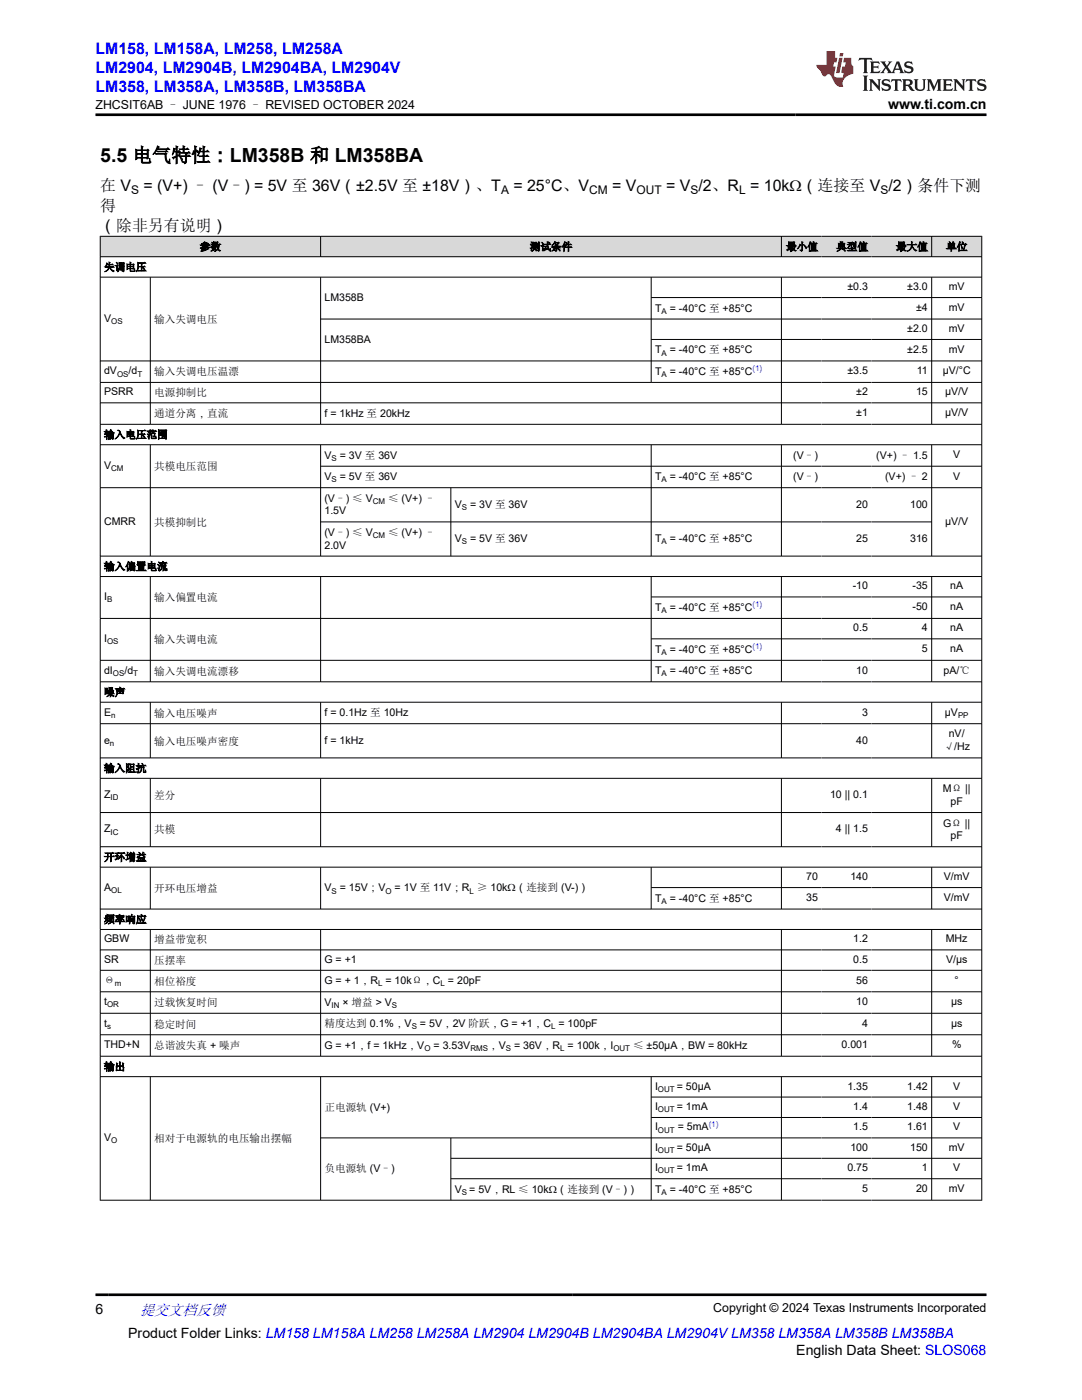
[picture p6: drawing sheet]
<svg xmlns="http://www.w3.org/2000/svg" width="216mm" height="279mm" viewBox="0 0 216 279" stroke-linecap="round" stroke-linejoin="round" font-family="sans-serif">
<defs><g id="words">
<text font-size="3.9" x="20" y="32.3">5.5 电气特性：LM358B 和 LM358BA</text>
<g font-size="3.2" fill="#00f">
<text x="19" y="10.7">LM158, LM158A, LM258, LM258A</text>
<text x="19" y="14.5">LM2904, LM2904B, LM2904BA, LM2904V</text>
<text x="19" y="18.3">LM358, LM358A, LM358B, LM358BA</text>
</g>
<g font-size="3.2">
<text x="20" y="38.1">在 V</text>
<text x="28.6" y="38.1">= (V+) – (V–) = 5V 至 36V（±2.5V 至 ±18V）、T</text>
<text x="102.4" y="38.1">= 25°C、V</text>
<text x="122.2" y="38.1">= V</text>
<text x="132.9" y="38.1">= V /2、R = 10kΩ（连接至 V /2）条件下测</text>
<text x="20" y="42.2">得</text>
<text x="20" y="46">（除非另有说明）</text>
</g>
<text font-size="3" fill="#00f" x="27.9" y="262.4">提交文档反馈</text>
<g font-size="2.8">
<text x="177.2" y="21.7">www.ti.com.cn</text>
<text x="19" y="262.1">6</text>
<text x="25.6" y="266.9">Product Folder Links: LM158 LM158A LM258 LM258A LM2904 LM2904B LM2904BA LM2904V LM358 LM358A LM358B LM358BA</text>
<text x="158.9" y="270.3">English Data Sheet: SLOS068</text>
</g>
<g font-size="2.5">
<text x="19.1" y="21.8">ZHCSIT6AB – JUNE 1976 – REVISED OCTOBER 2024</text>
<text x="142.3" y="261.8">Copyright © 2024 Texas Instruments Incorporated</text>
</g>
<g font-size="2.4">
<text x="26.2" y="38.7">S</text>
<text x="100" y="38.7">A</text>
<text x="117.6" y="38.7">CM</text>
<text x="127" y="38.7">OUT</text>
<text x="137.8" y="38.7">S</text>
<text x="147.5" y="38.7">L</text>
<text x="175.7" y="38.7">S</text>
</g>
<g font-size="2.1">
<text x="39.9" y="50">参数</text>
<text x="105.7" y="50">测试条件</text>
<text x="156.9" y="50">最小值</text>
<text x="166.9" y="50">典型值</text>
<text x="178.8" y="50">最大值</text>
<text x="188.8" y="50">单位</text>
<text x="20.8" y="54">失调电压</text>
<text x="169.1" y="57.9">±0.3</text>
<text x="181" y="57.9">±3.0</text>
<text x="189.3" y="57.9">mV</text>
<text x="20.8" y="64.2">V</text>
<text x="30.8" y="64.4">输入失调电压</text>
<text x="64.7" y="60">LM358B</text>
<text x="130.7" y="62.2">T</text>
<text x="133.6" y="62.2">= -40°C 至 +85°C</text>
<text x="182.8" y="62.1">±4</text>
<text x="189.3" y="62.1">mV</text>
<text x="64.7" y="68.4">LM358BA</text>
<text x="130.7" y="70.5">T</text>
<text x="133.6" y="70.5">= -40°C 至 +85°C</text>
<text x="181" y="66.3">±2.0</text>
<text x="181" y="70.4">±2.5</text>
<text x="189.3" y="66.3">mV</text>
<text x="189.3" y="70.4">mV</text>
<text x="20.8" y="74.7">dV</text>
<text x="25.7" y="74.7">/d</text>
<text x="30.8" y="74.9">输入失调电压温漂</text>
<text x="130.7" y="74.8">T</text>
<text x="133.6" y="74.8">= -40°C 至 +85°C</text>
<text x="169.1" y="74.7">±3.5</text>
<text x="182.9" y="74.7">11</text>
<text x="188.1" y="74.7">µV/°C</text>
<text x="20.8" y="78.9">PSRR</text>
<text x="30.8" y="79.1">电源抑制比</text>
<text x="30.8" y="83.2">通道分离，直流</text>
<text x="64.7" y="83.2">f = 1kHz 至 20kHz</text>
<text x="170.9" y="78.9">±2</text>
<text x="170.9" y="83.1">±1</text>
<text x="182.8" y="78.9">15</text>
<text x="188.6" y="78.9">µV/V</text>
<text x="188.6" y="83.1">µV/V</text>
<text x="20.8" y="87.5">输入电压范围</text>
<text x="20.8" y="93.6">V</text>
<text x="30.8" y="93.8">共模电压范围</text>
<text x="64.7" y="91.6">V</text>
<text x="64.7" y="95.8">V</text>
<text x="67.8" y="91.6">= 3V 至 36V</text>
<text x="67.8" y="95.8">= 5V 至 36V</text>
<text x="130.7" y="95.8">T</text>
<text x="133.6" y="95.8">= -40°C 至 +85°C</text>
<text x="158.3" y="91.6">(V–)</text>
<text x="158.3" y="95.8">(V–)</text>
<text x="174.8" y="91.6">(V+) – 1.5</text>
<text x="176.6" y="95.8">(V+) – 2</text>
<text x="190.2" y="91.4">V</text>
<text x="190.2" y="95.7">V</text>
<text x="64.7" y="100.1">(V–) ≤ V</text>
<text x="77.4" y="100.1">≤ (V+) –</text>
<text x="90.7" y="101.4">V</text>
<text x="93.8" y="101.4">= 3V 至 36V</text>
<text x="170.9" y="101.3">20</text>
<text x="181.6" y="101.3">100</text>
<text x="20.8" y="104.7">CMRR</text>
<text x="30.8" y="104.9">共模抑制比</text>
<text x="64.7" y="107">(V–) ≤ V</text>
<text x="64.7" y="102.7">1.5V</text>
<text x="77.4" y="107">≤ (V+) –</text>
<text x="188.6" y="104.7">µV/V</text>
<text x="20.8" y="113.8">输入偏置电流</text>
<text x="64.7" y="109.5">2.0V</text>
<text x="90.7" y="108.2">V</text>
<text x="93.8" y="108.2">= 5V 至 36V</text>
<text x="130.7" y="108.2">T</text>
<text x="133.6" y="108.2">= -40°C 至 +85°C</text>
<text x="170.9" y="108.1">25</text>
<text x="181.6" y="108.1">316</text>
<text x="20.8" y="119.8">I</text>
<text x="170.1" y="117.6">-10</text>
<text x="182.1" y="117.6">-35</text>
<text x="189.6" y="117.6">nA</text>
<text x="30.8" y="120">输入偏置电流</text>
<text x="130.7" y="121.9">T</text>
<text x="133.6" y="121.9">= -40°C 至 +85°C</text>
<text x="182.1" y="121.8">-50</text>
<text x="189.6" y="121.8">nA</text>
<text x="20.8" y="128.1">I</text>
<text x="30.8" y="128.4">输入失调电流</text>
<text x="130.7" y="130.3">T</text>
<text x="133.6" y="130.3">= -40°C 至 +85°C</text>
<text x="170.3" y="126">0.5</text>
<text x="184" y="126">4</text>
<text x="184" y="130.2">5</text>
<text x="189.6" y="126">nA</text>
<text x="189.6" y="130.2">nA</text>
<text x="20.8" y="134.5">dI</text>
<text x="24.8" y="134.5">/d</text>
<text x="30.8" y="134.7">输入失调电流漂移</text>
<text x="130.7" y="134.6">T</text>
<text x="133.6" y="134.6">= -40°C 至 +85°C</text>
<text x="170.9" y="134.5">10</text>
<text x="188.3" y="134.6">pA/℃</text>
<text x="20.8" y="138.9">噪声</text>
<text x="20.8" y="142.8">E</text>
<text x="30.8" y="143">输入电压噪声</text>
<text x="64.7" y="142.9">f = 0.1Hz 至 10Hz</text>
<text x="172" y="142.8">3</text>
<text x="188.5" y="142.8">µV</text>
<text x="20.8" y="148.4">e</text>
<text x="30.8" y="148.6">输入电压噪声密度</text>
<text x="64.7" y="148.4">f = 1kHz</text>
<text x="170.9" y="148.4">40</text>
<text x="188.3" y="149.8">√/Hz</text>
<text x="189.3" y="147">nV/</text>
<text x="20.8" y="154.1">输入阻抗</text>
<text x="20.8" y="159.3">Z</text>
<text x="30.8" y="159.5">差分</text>
<text x="165.6" y="159.3">10 || 0.1</text>
<text x="188.1" y="158.1">MΩ ||</text>
<text x="189.7" y="160.7">pF</text>
<text x="20.8" y="166.1">Z</text>
<text x="30.8" y="166.3">共模</text>
<text x="166.8" y="166.1">4 || 1.5</text>
<text x="188.2" y="165">GΩ ||</text>
<text x="189.7" y="167.5">pF</text>
<text x="20.8" y="171.8">开环增益</text>
<text x="20.8" y="177.8">A</text>
<text x="30.8" y="178">开环电压增益</text>
<text x="64.7" y="177.9">V</text>
<text x="67.8" y="177.9">= 15V；V</text>
<text x="78.7" y="177.9">= 1V 至 11V；R ≥ 10kΩ（连接到 (V-)）</text>
<text x="130.7" y="179.9">T</text>
<text x="133.6" y="179.9">= -40°C 至 +85°C</text>
<text x="160.9" y="175.6">70</text>
<text x="160.9" y="179.8">35</text>
<text x="169.7" y="175.6">140</text>
<text x="188.3" y="175.6">V/mV</text>
<text x="188.3" y="179.8">V/mV</text>
<text x="20.8" y="184.2">频率响应</text>
<text x="20.8" y="188.1">GBW</text>
<text x="30.8" y="188.3">增益带宽积</text>
<text x="170.3" y="188.1">1.2</text>
<text x="188.7" y="188.1">MHz</text>
<text x="20.8" y="192.2">SR</text>
<text x="20.8" y="196.4">Θ</text>
<text x="30.8" y="192.4">压摆率</text>
<text x="30.8" y="196.6">相位裕度</text>
<text x="64.7" y="192.2">G = +1</text>
<text x="64.7" y="196.4">G = + 1，R = 10kΩ，C = 20pF</text>
<text x="170.3" y="192.2">0.5</text>
<text x="170.9" y="196.3">56</text>
<text x="188.8" y="192.2">V/µs</text>
<text x="190.5" y="196.3">°</text>
<text x="20.8" y="200.6">t</text>
<text x="30.8" y="200.8">过载恢复时间</text>
<text x="64.7" y="200.7">V</text>
<text x="68.3" y="200.7">× 增益 &gt; V</text>
<text x="170.9" y="200.6">10</text>
<text x="189.8" y="200.6">µs</text>
<text x="20.8" y="204.9">t</text>
<text x="20.8" y="209.2">THD+N</text>
<text x="30.8" y="205.1">稳定时间</text>
<text x="30.8" y="209.3">总谐波失真 + 噪声</text>
<text x="64.7" y="205">精度达到 0.1%，V</text>
<text x="64.7" y="209.3">G = +1，f = 1kHz，V</text>
<text x="83.8" y="205">= 5V，2V 阶跃，G = +1，C = 100pF</text>
<text x="86.5" y="209.3">= 3.53V</text>
<text x="97.4" y="209.3">，V</text>
<text x="102.6" y="209.3">= 36V，R = 100k，I</text>
<text x="126.3" y="209.3">≤ ±50µA，BW = 80kHz</text>
<text x="167.9" y="209.2">0.001</text>
<text x="172" y="204.9">4</text>
<text x="189.8" y="204.9">µs</text>
<text x="190" y="209.2">%</text>
<text x="20.8" y="213.6">输出</text>
<text x="64.7" y="221.6">正电源轨 (V+)</text>
<text x="130.7" y="217.5">I</text>
<text x="130.7" y="221.5">I</text>
<text x="135.1" y="217.5">= 50µA</text>
<text x="135.1" y="221.5">= 1mA</text>
<text x="169.1" y="217.5">1.35</text>
<text x="170.3" y="221.5">1.4</text>
<text x="181" y="217.5">1.42</text>
<text x="181" y="221.5">1.48</text>
<text x="190.2" y="217.5">V</text>
<text x="190.2" y="221.5">V</text>
<text x="20.8" y="227.7">V</text>
<text x="30.8" y="228">相对于电源轨的电压输出摆幅</text>
<text x="130.7" y="225.6">I</text>
<text x="135.2" y="225.6">= 5mA</text>
<text x="170.3" y="225.6">1.5</text>
<text x="181" y="225.6">1.61</text>
<text x="190.2" y="225.6">V</text>
<text x="64.7" y="234">负电源轨 (V–)</text>
<text x="130.7" y="229.7">I</text>
<text x="130.7" y="233.8">I</text>
<text x="135.1" y="229.7">= 50µA</text>
<text x="135.1" y="233.8">= 1mA</text>
<text x="169.1" y="233.8">0.75</text>
<text x="169.7" y="229.7">100</text>
<text x="181.6" y="229.7">150</text>
<text x="184" y="233.8">1</text>
<text x="189.3" y="229.7">mV</text>
<text x="190.2" y="233.8">V</text>
<text x="90.7" y="238">V</text>
<text x="93.6" y="238">= 5V，RL ≤ 10kΩ（连接到 (V–)）</text>
<text x="130.7" y="238">T</text>
<text x="133.6" y="238">= -40°C 至 +85°C</text>
<text x="172" y="237.9">5</text>
<text x="182.8" y="237.9">20</text>
<text x="189.3" y="237.9">mV</text>
</g>
<g font-size="1.6">
<text x="22.2" y="64.6">OS</text>
<text x="132" y="62.6">A</text>
<text x="132" y="71">A</text>
<text x="23.4" y="75.1">OS</text>
<text x="27.4" y="75.1">T</text>
<text x="132" y="75.3">A</text>
<text x="22.2" y="94">CM</text>
<text x="66.2" y="92">S</text>
<text x="66.2" y="96.3">S</text>
<text x="74.4" y="100.6">CM</text>
<text x="92.1" y="101.8">S</text>
<text x="132" y="96.3">A</text>
<text x="74.4" y="107.4">CM</text>
<text x="92.1" y="108.6">S</text>
<text x="132" y="108.6">A</text>
<text x="21.4" y="120.2">B</text>
<text x="132" y="122.4">A</text>
<text x="21.4" y="128.6">OS</text>
<text x="132" y="130.7">A</text>
<text x="22.5" y="134.9">OS</text>
<text x="26.6" y="134.9">T</text>
<text x="132" y="135">A</text>
<text x="22.2" y="143.3">n</text>
<text x="191.2" y="143.3">PP</text>
<text x="21.9" y="148.8">n</text>
<text x="22.1" y="159.7">ID</text>
<text x="22.1" y="166.5">IC</text>
<text x="22.2" y="178.2">OL</text>
<text x="66.2" y="178.3">S</text>
<text x="76.9" y="178.3">O</text>
<text x="93.7" y="178.3">L</text>
<text x="132" y="180.4">A</text>
<text x="22.9" y="196.9">m</text>
<text x="75.4" y="196.9">L</text>
<text x="87.9" y="196.9">L</text>
<text x="21.4" y="201">OR</text>
<text x="66.2" y="201.2">IN</text>
<text x="78.2" y="201.2">S</text>
<text x="21.4" y="205.3">s</text>
<text x="82.2" y="205.4">S</text>
<text x="84.7" y="209.7">O</text>
<text x="93.9" y="209.7">RMS</text>
<text x="100.9" y="209.7">S</text>
<text x="110" y="205.4">L</text>
<text x="111.8" y="209.7">L</text>
<text x="122.4" y="209.7">OUT</text>
<text x="131.3" y="217.9">OUT</text>
<text x="131.3" y="222">OUT</text>
<text x="131.3" y="226">OUT</text>
<text x="22.2" y="228.2">O</text>
<text x="131.3" y="230.1">OUT</text>
<text x="92.1" y="238.5">S</text>
<text x="131.3" y="234.2">OUT</text>
<text x="132" y="238.5">A</text>
</g>
<g font-size="1.6" fill="#00f">
<text x="150.2" y="74.1">(1)</text>
<text x="150.2" y="121.2">(1)</text>
<text x="150.2" y="129.6">(1)</text>
<text x="141.4" y="224.9">(1)</text>
</g>
</g></defs>
<g fill="#d8d8d8">
<path d="M20 47.2h175.9v4h-175.9z" fill-rule="evenodd"/>
<path d="M20.1 47.2h43.8v4h-43.8z" fill-rule="evenodd"/>
<path d="M64 47.2h91.9v4h-91.9z" fill-rule="evenodd"/>
<path d="M156 47.2h7.9v4h-7.9z" fill-rule="evenodd"/>
<path d="M163.9 47.2h10v4h-10z" fill-rule="evenodd"/>
<path d="M173.9 47.2h11.9v4h-11.9z" fill-rule="evenodd"/>
<path d="M186 47.2h9.8v4h-9.8z" fill-rule="evenodd"/>
</g>
<g fill="none" stroke="#000" stroke-width=".2">
<path d="M19.9 47.2h176.1M19.9 51.2h176.1M19.9 55.3h176.1M20 47.1v192.5M30 55.3v29.4M64 47.1v4.2M64 55.3v29.4M129.9 55.3v21.1M129.9 59.4h66.1M155.9 47.1v4.2M155.9 55.3v29.4M185.9 47.1v4.2"/>
<path d="M185.9 55.3v29.4M195.9 47.1v192.5M19.9 76.3h176.1M129.9 67.7h66.1M196 72h-176.1M196 63.7h-132M19.9 80.4h176.1M19.9 84.7h176.1M19.9 88.8h176.1M30 88.8v22.2M64 88.8v22.2M64 93h132"/>
<path d="M90 97.3v13.7M129.9 88.8v22.2M155.9 88.8v22.2M185.9 88.8v22.2M196 97.3h-176.1M19.9 111h176.1M19.9 115.1h176.1M30 115.1v21M64 115.1v21M64 104.2h122M129.9 115.1v21M129.9 119.1h66.1"/>
<path d="M155.9 115.1v21M185.9 115.1v21M19.9 131.8h176.1M19.9 136.1h176.1M129.9 127.5h66.1M196 123.4h-176.1M19.9 140.1h176.1M19.9 144.4h176.1M19.9 151.3h176.1M19.9 155.3h176.1M30 140.1v11.2M30 155.3v13.7"/>
<path d="M64 140.1v11.2M64 155.3v13.7M155.9 140.1v11.2M155.9 155.3v13.7M185.9 140.1v11.2M185.9 155.3v13.7M19.9 162.2h176.1M19.9 169h176.1M19.9 173.1h176.1M30 173.1v8.4M64 173.1v8.4M129.9 173.1v8.4"/>
<path d="M129.9 177.1h66.1M155.9 173.1v8.4M185.9 173.1v8.4M19.9 185.5h176.1M19.9 189.6h176.1M19.9 193.6h176.1M19.9 197.9h176.1M30 185.5v25.4M64 185.5v25.4M155.9 185.5v25.4M185.9 185.5v25.4M196 181.4h-176.1"/>
<path d="M19.9 202.2h176.1M19.9 206.5h176.1M19.9 210.8h176.1M19.9 214.9h176.1M30 214.9v24.7M64 214.9v24.7M129.9 214.9v24.7M129.9 218.9h66.1M155.9 214.9v24.7M185.9 214.9v24.7M19.9 239.5h176.1M64 227.1h132"/>
<path d="M90 227.1v12.5M90 231.2h106M90 235.2h106M129.9 223h66.1"/>
</g>
<path d="M171.5 11.6l-.2 .5 .5-.2h.6v.1v2.2l-.2 .4h1l-.2-.4v-2.2v-.1h.5l.6 .2-.2-.5zM173.6 12.3l.2 .4v1.5l-.2 .4h1.9l.1-.6a1.08 1.08 0 0 1-1.3 .2v-.7h.6l.4 .2v-.7l-.4 .2h-.6v-.5l.2-.2a1 1 0 0 1 1 .3l-.1-.5zM175.7 12.3l.9 1.1-1 1.2h.9l-.2-.2 .5-.8 .4 .8-.2 .2h1.6l-.2-.2 .2-.5h.9l.1 .5-.1 .2h.9l-.2-.3-.8-2h-.5l-.9 2.2-.9-1.1 .9-1.1h-.8l.2 .2-.4 .6-.4-.6 .2-.2zM179 12.7l.4 1h-.7zM180.7 12.4a.65 .65 0 0 0-.2 .7 .65 .65 0 0 0 .6 .5l.6 .1 .1 .3a.79 .79 0 0 1-.7 .4 .79 .79 0 0 1-.7-.5l.1 .7 .2-.1a.93 .93 0 0 0 1.1 .1 .93 .93 0 0 0 .4-1 1.46 1.46 0 0 0-1.2-.6l-.1-.3a1.09 1.09 0 0 1 1.2 .2l-.2-.6-.1 .1-.5-.2zM172.2 15.1l.2 .4v2.2l-.2 .4h1l-.2-.4v-2.2l.2-.4zM173.4 15.8l.2 .4v1.5l-.2 .4h.8l-.3-.4 .1-1.3 1.6 1.8v-2l.2-.4h-.7l.1 .2 .1 1.1-1.2-1.3zM176.2 15.9a.65 .65 0 0 0-.2 .8 .65 .65 0 0 0 .6 .4l.6 .2 .1 .2a.79 .79 0 0 1-.7 .4 .79 .79 0 0 1-.7-.5l.1 .7 .2-.1a.93 .93 0 0 0 1.1 .1 .93 .93 0 0 0 .4-.9 1.46 1.46 0 0 0-1.2-.6l-.1-.4a1.09 1.09 0 0 1 1.2 .2l-.1-.6-.2 .1-.5-.1zM177.9 15.8l-.1 .6a.63 .63 0 0 1 .8-.3v1.6l-.3 .4h1l-.2-.4v-1.6a.66 .66 0 0 1 .8 .3l-.1-.6zM180 15.8l.2 .4v1.5l-.2 .4h1l-.2-.2-.1-.7h.5l.1 .2a.79 .79 0 0 0 1.2 .6l-1-.9a.61 .61 0 0 0 .6-.6 .61 .61 0 0 0-.5-.7zM180.8 16.1h.1a.47 .47 0 0 1 .5 .1 .47 .47 0 0 1 .1 .5l-.1 .1-.7 .1zM182.3 15.8l.2 .2a2.27 2.27 0 0 0 .4 2 1.04 1.04 0 0 0 1.7-.7v-1.3l.2-.2h-.8l.2 .4v1.1a.6 .6 0 0 1-.6 .6 .6 .6 0 0 1-.6-.6v-1.1l.3-.4zM184.9 15.8l.2 .4v1.5l-.2 .4h.8l-.3-.4v-1.4l.9 1.9 .9-1.9v1.4l-.3 .4h1l-.2-.4v-1.5l.2-.4h-.8l-.7 1.5-.6-1.5zM188.1 15.8l.2 .4v1.5l-.2 .4h1.9l.1-.6a1.09 1.09 0 0 1-1.3 .2v-.7h.6l.4 .2v-.6l-.4 .2h-.6v-.6l.2-.1a1.01 1.01 0 0 1 1 .3l-.1-.6zM190.2 15.8l.3 .4v1.5l-.3 .4h.8l-.2-.4v-1.3l1.6 1.8v-2l.2-.4h-.7l.2 .2v1.1l-1.2-1.3zM192.8 15.8l-.1 .6a.63 .63 0 0 1 .8-.3v1.6l-.3 .4h1l-.2-.4v-1.6a.66 .66 0 0 1 .8 .3l-.1-.6zM195.2 15.9a.65 .65 0 0 0-.2 .8 .65 .65 0 0 0 .6 .4l.6 .2 .2 .2a.79 .79 0 0 1-.7 .4 .79 .79 0 0 1-.7-.5l.1 .7 .2-.1a.93 .93 0 0 0 1 .1 .93 .93 0 0 0 .5-.9 1.46 1.46 0 0 0-1.3-.6v-.4a1.09 1.09 0 0 1 1.2 .2l-.2-.6-.2 .1-.5-.1z" fill="#231f20"/>
<path d="M164.9 10.2v2.8h-2l.1 .3 .8 1a.95 .95 0 0 0 1 .9 .59 .59 0 0 1 .5-.4 .59 .59 0 0 1 .5 .4l.4 .7a1.59 1.59 0 0 0 2.1 1.4 1.61 1.61 0 0 1 1-2.3l1-.3-.1-1.5a1.59 1.59 0 0 1-.3-1.7h-1.5l-.2 .9h.6l-.2 .9h-.5l-.2 1v.2l.4 .1-.1 .9h-.7a.73 .73 0 0 1-1-.7l.3-1.5h-.5l.1-.9h.5l.2-.9h-.5v-1.3zM167.4 11.5l-.6 3.1h.7l.6-3.1zM167.6 10.6l-.1 .6h.7l.1-.6z" fill="#ed1c24"/>
<path d="M19 22.9h177.8M19 258.4h177.8" fill="none" stroke="#000" stroke-width=".53"/>
<use href="#words"/>
</svg>
